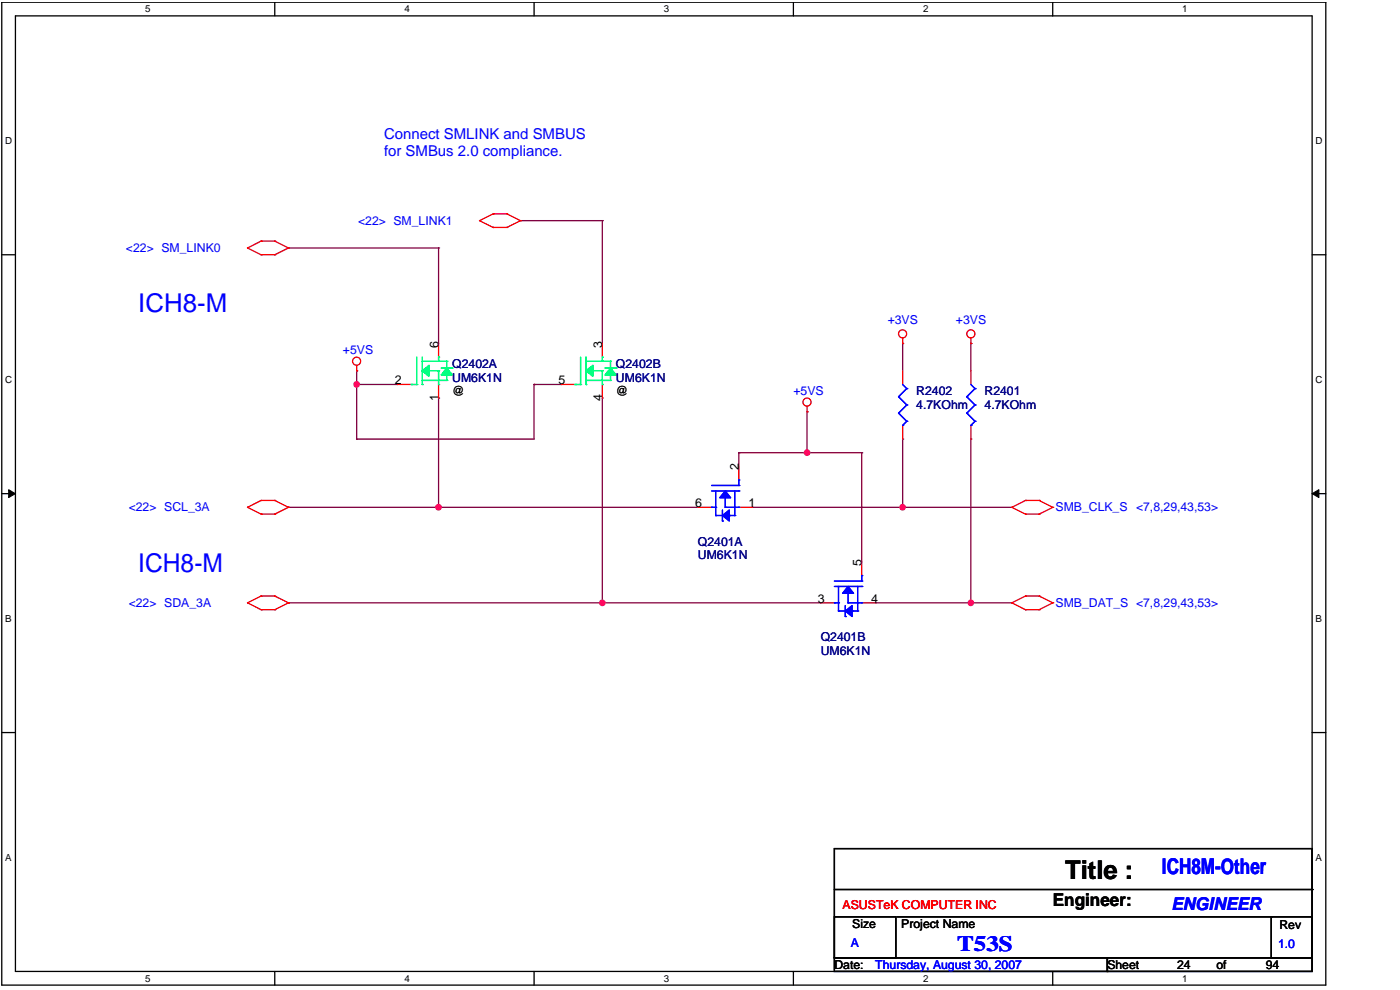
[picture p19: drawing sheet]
<svg xmlns="http://www.w3.org/2000/svg" width="297mm" height="210mm" viewBox="0 0 297 210" stroke-linecap="round" stroke-linejoin="round" font-family="sans-serif">
<defs><g id="words">
<g font-size="5.5" fill="#00f">
<text x="29.3" y="66.2">ICH8-M</text>
<text x="29.3" y="121.2">ICH8-M</text>
</g>
<text font-size="5.5" x="225.9" y="186.4">Title :</text>
<g font-size="4.6" fill="#00f">
<text x="246.5" y="185.4">ICH8M-Other</text>
<text x="203.1" y="201.7">T53S</text>
</g>
<text font-size="3.7" x="223.3" y="192.2">Engineer:</text>
<text font-size="3.7" fill="#00f" x="248.5" y="193">ENGINEER</text>
<g font-size="3.2" fill="#00f">
<text x="81.5" y="29.4">Connect SMLINK and SMBUS</text>
<text x="81.5" y="33">for SMBus 2.0 compliance.</text>
</g>
<g font-size="2.6" fill="#00f">
<text x="76" y="47.7">&lt;22&gt; SM_LINK1</text>
<text x="26.7" y="53.5">&lt;22&gt; SM_LINK0</text>
<text x="188.3" y="68.8">+3VS</text>
<text x="202.8" y="68.8">+3VS</text>
<text x="72.8" y="75.2">+5VS</text>
<text x="168.3" y="83.9">+5VS</text>
<text x="27.3" y="108.5">&lt;22&gt; SCL_3A</text>
<text x="223.9" y="108.5">SMB_CLK_S &lt;7,8,29,43,53&gt;</text>
<text x="27.3" y="128.8">&lt;22&gt; SDA_3A</text>
<text x="223.9" y="128.8">SMB_DAT_S &lt;7,8,29,43,53&gt;</text>
<text x="180.5" y="200.9">A</text>
<text x="271.1" y="201.2">1.0</text>
<text x="185.7" y="205.5">Thursday, August 30, 2007</text>
</g>
<g font-size="2.6">
<text x="93" y="73.7" transform="rotate(-90 93 73.7)">6</text>
<text x="127.8" y="73.7" transform="rotate(-90 127.8 73.7)">3</text>
<text x="83.7" y="81.5">2</text>
<text x="95.9" y="83.9">@</text>
<text x="118.5" y="81.5">5</text>
<text x="130.7" y="83.9">@</text>
<text x="93" y="85.1" transform="rotate(-90 93 85.1)">1</text>
<text x="127.8" y="85.1" transform="rotate(-90 127.8 85.1)">4</text>
<text x="156.7" y="99.8" transform="rotate(-90 156.7 99.8)">2</text>
<text x="147.5" y="107.6">6</text>
<text x="158.8" y="107.6">1</text>
<text x="182.8" y="120.1" transform="rotate(-90 182.8 120.1)">5</text>
<text x="173.5" y="127.9">3</text>
<text x="184.8" y="127.9">4</text>
<text x="180.8" y="196.8">Size</text>
<text x="191.2" y="196.8">Project Name</text>
<text x="271.4" y="197.1">Rev</text>
<text x="177" y="205.5">Date:</text>
<text x="234.9" y="205.5">Sheet</text>
<text x="249.7" y="205.5">24</text>
<text x="258.1" y="205.5">of</text>
<text x="268.5" y="205.5">94</text>
</g>
<g font-size="2.6" fill="#000080">
<text x="95.9" y="78.1">Q2402A</text>
<text x="95.9" y="81">UM6K1N</text>
<text x="130.7" y="78.1">Q2402B</text>
<text x="130.7" y="81">UM6K1N</text>
<text x="194.4" y="83.9">R2402</text>
<text x="208.9" y="83.9">R2401</text>
<text x="194.4" y="86.8">4.7KOhm</text>
<text x="208.9" y="86.8">4.7KOhm</text>
<text x="148.1" y="115.7">Q2401A</text>
<text x="148.1" y="118.6">UM6K1N</text>
<text x="174.1" y="136">Q2401B</text>
<text x="174.1" y="138.9">UM6K1N</text>
</g>
<text font-size="2.6" fill="#f00" x="178.7" y="192.7">ASUSTeK COMPUTER INC</text>
<g font-size="2.1">
<text x="30.8" y="2.6">5</text>
<text x="85.8" y="2.6">4</text>
<text x="140.8" y="2.6">3</text>
<text x="195.8" y="2.6">2</text>
<text x="250.8" y="2.6">1</text>
<text x="1.1" y="30.5">D</text>
<text x="279.1" y="30.5">D</text>
<text x="1.1" y="81.2">C</text>
<text x="279.1" y="81.2">C</text>
<text x="1.1" y="131.9">B</text>
<text x="279.1" y="131.9">B</text>
<text x="1.1" y="182.6">A</text>
<text x="279.1" y="182.6">A</text>
<text x="30.8" y="208.2">5</text>
<text x="85.8" y="208.2">4</text>
<text x="140.8" y="208.2">3</text>
<text x="195.8" y="208.2">2</text>
<text x="250.8" y="208.2">1</text>
</g>
</g></defs>
<path d="M.4 .5h280.9v208.5h-280.9zM3.3 3.4h275.1v202.7h-275.1z" fill="none" stroke="#000" stroke-width=".28"/>
<g fill="#fff">
<path d="M30.8 .8h1.1v2.3h-1.1z"/>
<path d="M30.8 206.4h1.1v2.3h-1.1z"/>
</g>
<path d="M58.3 .5v2.9M58.3 206.1v2.9" fill="none" stroke="#000" stroke-width=".28"/>
<g fill="#fff">
<path d="M85.8 .8h1.1v2.3h-1.1z"/>
<path d="M85.8 206.4h1.1v2.3h-1.1z"/>
</g>
<path d="M113.3 .5v2.9M113.3 206.1v2.9" fill="none" stroke="#000" stroke-width=".28"/>
<g fill="#fff">
<path d="M140.8 .8h1.2v2.3h-1.2z"/>
<path d="M140.8 206.4h1.2v2.3h-1.2z"/>
</g>
<path d="M168.3 .5v2.9M168.3 206.1v2.9" fill="none" stroke="#000" stroke-width=".28"/>
<g fill="#fff">
<path d="M195.8 .8h1.2v2.3h-1.2z"/>
<path d="M195.8 206.4h1.2v2.3h-1.2z"/>
</g>
<path d="M223.3 .5v2.9M223.3 206.1v2.9" fill="none" stroke="#000" stroke-width=".28"/>
<g fill="#fff">
<path d="M250.8 .8h1.2v2.3h-1.2z"/>
<path d="M250.8 206.4h1.2v2.3h-1.2z"/>
<path d="M1.1 28.7h1.5v2.3h-1.5z"/>
<path d="M279.1 28.7h1.5v2.3h-1.5z"/>
<path d="M1.1 79.4h1.5v2.3h-1.5z"/>
<path d="M279.1 79.4h1.5v2.3h-1.5z"/>
</g>
<path d="M.4 54h2.9M278.4 54h2.9" fill="none" stroke="#000" stroke-width=".28"/>
<g fill="#fff">
<path d="M1.1 130.1h1.4v2.3h-1.4z"/>
<path d="M279.1 130.1h1.4v2.3h-1.4z"/>
</g>
<path d="M.4 104.7h2.9M278.4 104.7h2.9" fill="none" stroke="#000" stroke-width=".28"/>
<path d="M1.8 103.9l1.5 .8-1.5 .8zM278.4 104.7l1.4-.8v1.6z" fill="#000"/>
<path d="M1.8 103.9l1.5 .8-1.5 .8zM278.4 104.7l1.4-.8v1.6z" fill="none" stroke="#000" stroke-width=".21"/>
<g fill="#fff">
<path d="M1.1 180.7h1.4v2.3h-1.4z"/>
<path d="M279.1 180.7h1.4v2.3h-1.4z"/>
</g>
<path d="M.4 155.4h2.9M278.4 155.4h2.9" fill="none" stroke="#000" stroke-width=".28"/>
<path d="M127.8 127.9h.1M127.8 127.9h46.3" fill="none" stroke="#800040" stroke-width=".28"/>
<circle cx="127.8" cy="127.9" r=".57" fill="#f0f"/>
<circle cx="127.8" cy="127.9" r=".57" fill="none" stroke="#f0f" stroke-width=".28"/>
<path d="M191.5 107.6h.1M191.5 107.6h23.1" fill="none" stroke="#800040" stroke-width=".28"/>
<circle cx="191.5" cy="107.6" r=".57" fill="#f0f"/>
<circle cx="191.5" cy="107.6" r=".57" fill="none" stroke="#f0f" stroke-width=".28"/>
<path d="M61.2 52.6h.1M61.2 52.6h31.8M75.7 81.6h.1M75.7 81.6v11.5M156.7 96h.1M156.7 96v2.9M171.2 87.3h.1M171.2 87.3v8.7M182.8 96h.1M182.8 96v23.2" fill="none" stroke="#800040" stroke-width=".28"/>
<circle cx="171.2" cy="96" r=".57" fill="#f0f"/>
<circle cx="171.2" cy="96" r=".57" fill="none" stroke="#f0f" stroke-width=".28"/>
<g fill="none" stroke="#800040" stroke-width=".28">
<path d="M93 52.6h.1M93 52.6v20.3M127.8 46.8h.1M127.8 46.8v26.1M206 72.9h.1M206 72.9v5.8M93 84.4h.1M93 84.4v23.2M127.8 84.4h.1M127.8 84.4v43.5M171.2 96h.1M171.2 96h11.6"/>
<path d="M191.5 93.1h.1M191.5 93.1v14.5M206 93.1h.1M206 93.1v34.8M93 107.6h.1M93 107.6h55.1"/>
</g>
<circle cx="93" cy="107.6" r=".57" fill="#f0f"/>
<circle cx="93" cy="107.6" r=".57" fill="none" stroke="#f0f" stroke-width=".28"/>
<path d="M75.7 81.6h.1M75.7 81.6h8.6M113.3 81.6h.1M113.3 81.6h5.8" fill="none" stroke="#800040" stroke-width=".28"/>
<circle cx="75.6" cy="81.5" r=".57" fill="#f0f"/>
<circle cx="75.6" cy="81.5" r=".57" fill="none" stroke="#f0f" stroke-width=".28"/>
<path d="M206 127.9h.1M206 127.9h8.6" fill="none" stroke="#800040" stroke-width=".28"/>
<circle cx="205.9" cy="127.9" r=".57" fill="#f0f"/>
<circle cx="205.9" cy="127.9" r=".57" fill="none" stroke="#f0f" stroke-width=".28"/>
<g fill="none" stroke="#800040" stroke-width=".28">
<path d="M110.4 46.8h.1M110.4 46.8h17.4M75.7 78.7h.1M75.7 78.7v2.9M191.5 72.9h.1M191.5 72.9v5.8M75.7 93.1h.1M113.3 81.6h.1M113.3 81.6v11.5h-37.6M156.7 96h.1M156.7 96h14.5M61.2 107.6h.1"/>
<path d="M61.2 107.6h31.8M159.6 107.6h.1M159.6 107.6h31.9M61.2 127.9h.1M61.2 127.9h66.6M185.7 127.9h.1M185.7 127.9h20.3"/>
</g>
<g fill="none" stroke="#f00" stroke-width=".28">
<path d="M52.5 52.6h.1M52.5 52.6l2.9 1.4M55.4 51.1h.1M55.4 54h.1M55.4 51.1l-2.9 1.5M55.4 51.1h2.9M55.4 54h2.9M58.3 51.1h.1M58.3 54h.1M58.3 51.1l2.9 1.5M61.2 52.6h.1M61.2 52.6l-2.9 1.4"/>
<path d="M101.7 46.8h.1M101.7 46.8l2.9 1.4M104.6 45.4h.1M104.6 48.2h.1M104.6 45.4l-2.9 1.4M104.6 45.4h2.9M104.6 48.2h2.9M107.5 45.4h.1M107.5 48.2h.1M107.5 45.4l2.9 1.4M110.4 46.8h.1M110.4 46.8l-2.9 1.4"/>
<path d="M75.7 78.7h.1M75.7 77.5v1.2M127.8 72.9v2.9M191.5 72.9h.1M191.5 71.7v1.2M191.5 78.7v2.9M206 72.9h.1M206 71.7v1.2M119.1 81.6h2.9M127.8 81.6v2.8M171.2 87.3h.1M171.2 86.2v1.1"/>
<path d="M191.5 90.2v2.9M52.5 107.6h.1M52.5 107.6l2.9 1.5M55.4 106.2h.1M55.4 109.1h.1M55.4 106.2h2.9M55.4 109.1h2.9M55.4 106.2l-2.9 1.4M58.3 106.2h.1M58.3 109.1h.1M58.3 106.2l2.9 1.4M61.2 107.6h.1"/>
<path d="M61.2 107.6l-2.9 1.5M214.6 107.6h.1M214.6 107.6l2.9 1.5M217.5 106.2h.1M217.5 109.1h.1M217.5 106.2h2.9M217.5 106.2l-2.9 1.4M217.5 109.1h2.9M220.4 106.2h.1M220.4 109.1h.1M220.4 106.2l2.9 1.4M223.3 107.6h.1"/>
<path d="M223.3 107.6l-2.9 1.5M52.5 127.9h.1M52.5 127.9l2.9 1.4M55.4 126.4h.1M55.4 129.3h.1M55.4 126.4h2.9M55.4 129.3h2.9M55.4 126.4l-2.9 1.5M58.3 126.4h.1M58.3 129.3h.1M58.3 126.4l2.9 1.5M61.2 127.9h.1"/>
<path d="M61.2 127.9l-2.9 1.4M214.6 127.9h.1M214.6 127.9l2.9 1.4M217.5 126.4h.1M217.5 129.3h.1M217.5 126.4h2.9M217.5 126.4l-2.9 1.5M217.5 129.3h2.9M220.4 126.4h.1M220.4 129.3h.1M220.4 126.4l2.9 1.5M223.3 127.9h.1"/>
<path d="M223.3 127.9l-2.9 1.4"/>
<circle cx="75.7" cy="76.6" r=".86"/>
<circle cx="191.5" cy="70.8" r=".86"/>
<circle cx="206" cy="70.8" r=".86"/>
<circle cx="171.2" cy="85.3" r=".86"/>
</g>
<path d="M177 180h101.4v23.2h-101.4zM177 194.5h13v8.7h-13zM177 188.7h101.4M190.3 194.5h79.4M269.7 194.5h8.7v8.7h-8.7zM269.7 194.5h.1M278.4 188.7h.1M177 203.2h57.9v2.9h-57.9zM234.9 203.2h43.5v2.9h-43.5z" fill="none" stroke="#000" stroke-width=".28"/>
<path d="M190.6 84.2h.1M190.6 87.6h.1M190.6 84.2l1.8 1.7M190.6 87.6l1.8 1.8M191.5 90.2h.1M191.5 81.6l.9 .8M192.4 82.4h.1M192.4 85.9h.1M192.4 89.4h.1M192.4 82.4l-1.8 1.8M192.4 85.9l-1.8 1.7M192.4 89.4l-.9 .8" fill="none" stroke="#00f" stroke-width=".28"/>
<path d="M123.2 75.8v5.8M124.3 75.8v5.8M122 81.6h.1M122 81.6h1.2M123.2 81.6h.1M124.3 81.6h.1" fill="none" stroke="#00ff80" stroke-width=".28"/>
<path d="M124.3 78.7l1.5-1.2v2.3z" fill-rule="evenodd" fill="#00ff80"/>
<path d="M124.3 78.7l1.5-1.2v2.3zM124.3 76.6h3.5M125.8 78.7h2M127.8 76.6h.1M127.8 78.7h.1M127.8 75.8h.1M127.8 75.8v.8M127.8 78.7v2.9M124.3 80.7h3.5M127.8 80.7h.1M127.8 81.6h.1" fill="none" stroke="#00ff80" stroke-width=".28"/>
<path d="M129.5 78.1l1.2 1.4h-2.3z" fill-rule="evenodd" fill="#00ff80"/>
<g fill="none" stroke="#00ff80" stroke-width=".28">
<path d="M123.2 75.8v5.8M124.3 75.8v5.8M127.8 76.6h1.7M128.4 78.1h2.3M129.5 78.1l1.2 1.4h-2.3zM129.5 79.5h.1M129.5 76.6h.1M129.5 78.1h.1M129.5 76.6v1.5M129.5 79.5v1.2M130.7 78.1h.1M122 81.6h.1"/>
<path d="M122 81.6h1.2M123.2 81.6h.1M124.3 81.6h.1M127.8 80.7h1.7M129.5 80.7h.1"/>
</g>
<path d="M124.3 78.7l1.5-1.2v2.3z" fill-rule="evenodd" fill="#00ff80"/>
<path d="M124.3 78.7l1.5-1.2v2.3zM124.3 76.6h3.5M125.8 78.7h2M127.8 76.6h.1M127.8 78.7h.1M127.8 75.8h.1M127.8 75.8v.8M127.8 78.7v2.9M124.3 80.7h3.5M127.8 80.7h.1M127.8 81.6h.1" fill="none" stroke="#00ff80" stroke-width=".28"/>
<path d="M129.5 78.1l1.2 1.4h-2.3z" fill-rule="evenodd" fill="#00ff80"/>
<path d="M127.8 76.6h1.7M128.4 78.1h2.3M129.5 78.1l1.2 1.4h-2.3zM129.5 79.5h.1M129.5 76.6h.1M129.5 78.1h.1M129.5 76.6v1.5M129.5 79.5v1.2M130.7 78.1h.1M127.8 80.7h1.7M129.5 80.7h.1" fill="none" stroke="#00ff80" stroke-width=".28"/>
<path d="M182.8 119.2v2.9M174.1 127.9h2.9M182.8 127.9h2.9" fill="none" stroke="#f00" stroke-width=".28"/>
<path d="M177 124.4h5.8M177 123.3h5.8M182.8 124.4h.1M182.8 123.3h.1M182.8 122.1h.1M182.8 122.1v1.2" fill="none" stroke="#00f" stroke-width=".28"/>
<path d="M179.9 124.4l1.2 1.5h-2.4z" fill-rule="evenodd" fill="#00f"/>
<path d="M177 127.9h.1M177 127.9h.9M177.9 127.9h.1M177.9 124.4v3.5M179.9 124.4l1.2 1.5h-2.4zM179.9 127.9h.1M179.9 125.9v2M179.9 127.9h2.9M181.9 127.9h.1M181.9 124.4v3.5M182.8 127.9h.1" fill="none" stroke="#00f" stroke-width=".28"/>
<path d="M179.3 129.6l1.5-1.1v2.3z" fill-rule="evenodd" fill="#00f"/>
<g fill="none" stroke="#00f" stroke-width=".28">
<path d="M177 124.4h5.8M177 123.3h5.8M177.9 129.6h.1M177.9 129.6h1.4M177.9 127.9v1.7M179.3 129.6l1.5-1.1v2.3zM179.3 129.6h.1M179.3 130.8h.1M179.3 128.5v2.3M180.8 129.6h.1M180.8 129.6h1.1M181.9 129.6h.1"/>
<path d="M181.9 127.9v1.7M182.8 124.4h.1M182.8 123.3h.1M182.8 122.1h.1M182.8 122.1v1.2"/>
</g>
<path d="M179.9 124.4l1.2 1.5h-2.4z" fill-rule="evenodd" fill="#00f"/>
<path d="M177 127.9h.1M177 127.9h.9M177.9 127.9h.1M177.9 124.4v3.5M179.9 124.4l1.2 1.5h-2.4zM179.9 127.9h.1M179.9 125.9v2M179.9 127.9h2.9M181.9 127.9h.1M181.9 124.4v3.5M182.8 127.9h.1" fill="none" stroke="#00f" stroke-width=".28"/>
<path d="M179.3 129.6l1.5-1.1v2.3z" fill-rule="evenodd" fill="#00f"/>
<g fill="none" stroke="#00f" stroke-width=".28">
<path d="M205.1 84.2h.1M205.1 87.6h.1M205.1 84.2l1.7 1.7M205.1 87.6l1.7 1.8M206 90.2h.1M206 81.6l.8 .8M206.8 82.4h.1M206.8 85.9h.1M206.8 89.4h.1M206.8 82.4l-1.7 1.8M206.8 85.9l-1.7 1.7M206.8 89.4l-.8 .8"/>
<path d="M177.9 129.6h.1M177.9 129.6h1.4M177.9 127.9v1.7M179.3 129.6l1.5-1.1v2.3zM179.3 129.6h.1M179.3 130.8h.1M179.3 128.5v2.3M180.8 129.6h.1M180.8 129.6h1.1M181.9 129.6h.1M181.9 127.9v1.7"/>
</g>
<path d="M93 72.9v2.9M206 78.7v2.9M84.3 81.6h2.9M93 81.6v2.8M206 90.2v2.9" fill="none" stroke="#f00" stroke-width=".28"/>
<path d="M88.4 75.8v5.8M89.6 75.8v5.8M87.2 81.6h.1M87.2 81.6h1.2M88.4 81.6h.1M89.6 81.6h.1" fill="none" stroke="#00ff80" stroke-width=".28"/>
<path d="M89.6 78.7l1.4-1.2v2.3z" fill-rule="evenodd" fill="#00ff80"/>
<path d="M89.6 78.7l1.4-1.2v2.3zM89.6 76.6h3.4M91 78.7h2M93 76.6h.1M93 78.7h.1M93 75.8h.1M93 75.8v.8M93 78.7v2.9M89.6 80.7h3.4M93 80.7h.1M93 81.6h.1" fill="none" stroke="#00ff80" stroke-width=".28"/>
<path d="M94.8 78.1l1.1 1.4h-2.3z" fill-rule="evenodd" fill="#00ff80"/>
<g fill="none" stroke="#00ff80" stroke-width=".28">
<path d="M88.4 75.8v5.8M89.6 75.8v5.8M93 76.6h1.8M93.6 78.1h2.3M94.8 78.1l1.1 1.4h-2.3zM94.8 79.5h.1M94.8 76.6h.1M94.8 78.1h.1M94.8 76.6v1.5M94.8 79.5v1.2M95.9 78.1h.1M87.2 81.6h.1"/>
<path d="M87.2 81.6h1.2M88.4 81.6h.1M89.6 81.6h.1M93 80.7h1.8M94.8 80.7h.1"/>
</g>
<path d="M89.6 78.7l1.4-1.2v2.3z" fill-rule="evenodd" fill="#00ff80"/>
<path d="M89.6 78.7l1.4-1.2v2.3zM89.6 76.6h3.4M91 78.7h2M93 76.6h.1M93 78.7h.1M93 75.8h.1M93 75.8v.8M93 78.7v2.9M89.6 80.7h3.4M93 80.7h.1M93 81.6h.1" fill="none" stroke="#00ff80" stroke-width=".28"/>
<path d="M94.8 78.1l1.1 1.4h-2.3z" fill-rule="evenodd" fill="#00ff80"/>
<path d="M93 76.6h1.8M93.6 78.1h2.3M94.8 78.1l1.1 1.4h-2.3zM94.8 79.5h.1M94.8 76.6h.1M94.8 78.1h.1M94.8 76.6v1.5M94.8 79.5v1.2M95.9 78.1h.1M93 80.7h1.8M94.8 80.7h.1" fill="none" stroke="#00ff80" stroke-width=".28"/>
<path d="M156.7 98.9v2.9M148.1 107.6h2.9M156.7 107.6h2.9" fill="none" stroke="#f00" stroke-width=".28"/>
<path d="M151 104.1h5.7M151 103h5.7M156.7 104.1h.1M156.7 103h.1M156.7 101.8h.1M156.7 101.8v1.2" fill="none" stroke="#00f" stroke-width=".28"/>
<path d="M153.9 104.1l1.1 1.5h-2.3z" fill-rule="evenodd" fill="#00f"/>
<path d="M151 107.6h.1M151 107.6h.8M151.8 107.6h.1M151.8 104.1v3.5M153.9 104.1l1.1 1.5h-2.3zM153.9 107.6h.1M153.9 105.6v2M153.9 107.6h2.8M155.9 107.6h.1M155.9 104.1v3.5M156.7 107.6h.1" fill="none" stroke="#00f" stroke-width=".28"/>
<path d="M153.3 109.4l1.4-1.2v2.3z" fill-rule="evenodd" fill="#00f"/>
<g fill="none" stroke="#00f" stroke-width=".28">
<path d="M151 104.1h5.7M151 103h5.7M151.8 109.4h.1M151.8 109.4h1.5M151.8 107.6v1.8M153.3 109.4l1.4-1.2v2.3zM153.3 109.4h.1M153.3 110.5h.1M153.3 108.2v2.3M154.7 109.4h.1M154.7 109.4h1.2M155.9 109.4h.1"/>
<path d="M155.9 107.6v1.8M156.7 104.1h.1M156.7 103h.1M156.7 101.8h.1M156.7 101.8v1.2"/>
</g>
<path d="M153.9 104.1l1.1 1.5h-2.3z" fill-rule="evenodd" fill="#00f"/>
<path d="M151 107.6h.1M151 107.6h.8M151.8 107.6h.1M151.8 104.1v3.5M153.9 104.1l1.1 1.5h-2.3zM153.9 107.6h.1M153.9 105.6v2M153.9 107.6h2.8M155.9 107.6h.1M155.9 104.1v3.5M156.7 107.6h.1" fill="none" stroke="#00f" stroke-width=".28"/>
<path d="M153.3 109.4l1.4-1.2v2.3z" fill-rule="evenodd" fill="#00f"/>
<path d="M151.8 109.4h.1M151.8 109.4h1.5M151.8 107.6v1.8M153.3 109.4l1.4-1.2v2.3zM153.3 109.4h.1M153.3 110.5h.1M153.3 108.2v2.3M154.7 109.4h.1M154.7 109.4h1.2M155.9 109.4h.1M155.9 107.6v1.8" fill="none" stroke="#00f" stroke-width=".28"/>
<circle cx="127.8" cy="127.9" r=".57" fill="#f0f"/>
<circle cx="127.8" cy="127.9" r=".57" fill="none" stroke="#f0f" stroke-width=".28"/>
<circle cx="191.5" cy="107.6" r=".57" fill="#f0f"/>
<circle cx="191.5" cy="107.6" r=".57" fill="none" stroke="#f0f" stroke-width=".28"/>
<circle cx="171.2" cy="96" r=".57" fill="#f0f"/>
<circle cx="171.2" cy="96" r=".57" fill="none" stroke="#f0f" stroke-width=".28"/>
<circle cx="93" cy="107.6" r=".57" fill="#f0f"/>
<circle cx="93" cy="107.6" r=".57" fill="none" stroke="#f0f" stroke-width=".28"/>
<circle cx="75.6" cy="81.5" r=".57" fill="#f0f"/>
<circle cx="75.6" cy="81.5" r=".57" fill="none" stroke="#f0f" stroke-width=".28"/>
<circle cx="205.9" cy="127.9" r=".57" fill="#f0f"/>
<circle cx="205.9" cy="127.9" r=".57" fill="none" stroke="#f0f" stroke-width=".28"/>
<use href="#words"/>
</svg>
